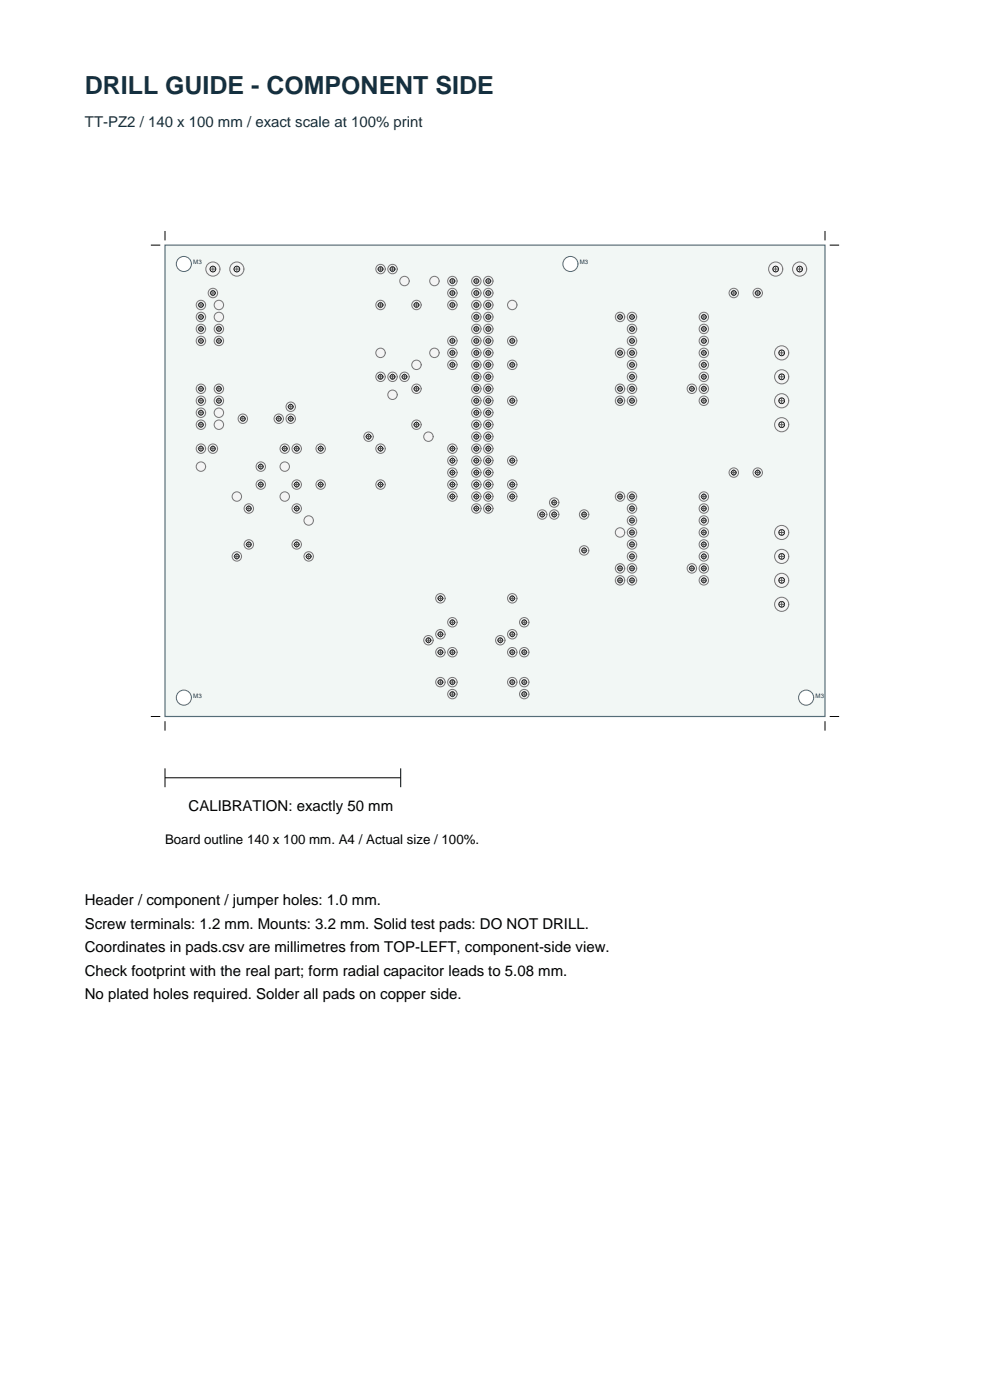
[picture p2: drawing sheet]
<svg xmlns="http://www.w3.org/2000/svg" width="210mm" height="297mm" viewBox="0 0 210 297" stroke-linecap="round" stroke-linejoin="round" font-family="sans-serif">
<defs><g id="words">
<text font-size="5.3" fill="#143040" x="18" y="20">DRILL GUIDE - COMPONENT SIDE</text>
<text font-size="3.2" fill="#143040" x="18" y="27">TT-PZ2 / 140 x 100 mm / exact scale at 100% print</text>
<g font-size="3.2">
<text x="40" y="172">CALIBRATION: exactly 50 mm</text>
<text x="18" y="192">Header / component / jumper holes: 1.0 mm.</text>
<text x="18" y="197">Screw terminals: 1.2 mm. Mounts: 3.2 mm. Solid test pads: DO NOT DRILL.</text>
<text x="18" y="202">Coordinates in pads.csv are millimetres from TOP-LEFT, component-side view.</text>
<text x="18" y="207">Check footprint with the real part; form radial capacitor leads to 5.08 mm.</text>
<text x="18" y="212">No plated holes required. Solder all pads on copper side.</text>
</g>
<text font-size="2.8" x="35" y="179">Board outline 140 x 100 mm. A4 / Actual size / 100%.</text>
<g font-size="1.3" fill="#17384b">
<text x="41" y="56">M3</text>
<text x="123" y="56">M3</text>
<text x="41" y="148">M3</text>
<text x="173" y="148">M3</text>
</g>
</g></defs>
<path d="M35 52h140v100h-140z" fill-rule="evenodd" fill="#f2f7f5" stroke="#536c77" stroke-width=".25"/>
<circle cx="101" cy="59.6" r="1" fill="#f4f4f4" stroke="#777" stroke-width=".21"/>
<circle cx="101" cy="59.6" r=".5" fill="#fff" stroke="#111" stroke-width=".21"/>
<path d="M100.4 59.6h1.2M101 59v1.2" fill="none" stroke="#555" stroke-width=".21"/>
<circle cx="103.6" cy="59.6" r="1" fill="#f4f4f4" stroke="#777" stroke-width=".21"/>
<circle cx="103.6" cy="59.6" r=".5" fill="#fff" stroke="#111" stroke-width=".21"/>
<path d="M103 59.6h1.2M103.6 59v1.2" fill="none" stroke="#555" stroke-width=".21"/>
<circle cx="101" cy="62.2" r="1" fill="#f4f4f4" stroke="#777" stroke-width=".21"/>
<circle cx="101" cy="62.2" r=".5" fill="#fff" stroke="#111" stroke-width=".21"/>
<path d="M100.4 62.2h1.2M101 61.6v1.2" fill="none" stroke="#555" stroke-width=".21"/>
<circle cx="103.6" cy="62.2" r="1" fill="#f4f4f4" stroke="#777" stroke-width=".21"/>
<circle cx="103.6" cy="62.2" r=".5" fill="#fff" stroke="#111" stroke-width=".21"/>
<path d="M103 62.2h1.2M103.6 61.6v1.2" fill="none" stroke="#555" stroke-width=".21"/>
<circle cx="101" cy="64.7" r="1" fill="#f4f4f4" stroke="#777" stroke-width=".21"/>
<circle cx="101" cy="64.7" r=".5" fill="#fff" stroke="#111" stroke-width=".21"/>
<path d="M100.4 64.7h1.2M101 64.1v1.2" fill="none" stroke="#555" stroke-width=".21"/>
<circle cx="103.6" cy="64.7" r="1" fill="#f4f4f4" stroke="#777" stroke-width=".21"/>
<circle cx="103.6" cy="64.7" r=".5" fill="#fff" stroke="#111" stroke-width=".21"/>
<path d="M103 64.7h1.2M103.6 64.1v1.2" fill="none" stroke="#555" stroke-width=".21"/>
<circle cx="101" cy="67.2" r="1" fill="#f4f4f4" stroke="#777" stroke-width=".21"/>
<circle cx="101" cy="67.2" r=".5" fill="#fff" stroke="#111" stroke-width=".21"/>
<path d="M100.4 67.2h1.2M101 66.6v1.2" fill="none" stroke="#555" stroke-width=".21"/>
<circle cx="103.6" cy="67.2" r="1" fill="#f4f4f4" stroke="#777" stroke-width=".21"/>
<circle cx="103.6" cy="67.2" r=".5" fill="#fff" stroke="#111" stroke-width=".21"/>
<path d="M103 67.2h1.2M103.6 66.6v1.2" fill="none" stroke="#555" stroke-width=".21"/>
<circle cx="101" cy="69.8" r="1" fill="#f4f4f4" stroke="#777" stroke-width=".21"/>
<circle cx="101" cy="69.8" r=".5" fill="#fff" stroke="#111" stroke-width=".21"/>
<path d="M100.4 69.8h1.2M101 69.2v1.2" fill="none" stroke="#555" stroke-width=".21"/>
<circle cx="103.6" cy="69.8" r="1" fill="#f4f4f4" stroke="#777" stroke-width=".21"/>
<circle cx="103.6" cy="69.8" r=".5" fill="#fff" stroke="#111" stroke-width=".21"/>
<path d="M103 69.8h1.2M103.6 69.2v1.2" fill="none" stroke="#555" stroke-width=".21"/>
<circle cx="101" cy="72.3" r="1" fill="#f4f4f4" stroke="#777" stroke-width=".21"/>
<circle cx="101" cy="72.3" r=".5" fill="#fff" stroke="#111" stroke-width=".21"/>
<path d="M100.4 72.3h1.2M101 71.7v1.2" fill="none" stroke="#555" stroke-width=".21"/>
<circle cx="103.6" cy="72.3" r="1" fill="#f4f4f4" stroke="#777" stroke-width=".21"/>
<circle cx="103.6" cy="72.3" r=".5" fill="#fff" stroke="#111" stroke-width=".21"/>
<path d="M103 72.3h1.2M103.6 71.7v1.2" fill="none" stroke="#555" stroke-width=".21"/>
<circle cx="101" cy="74.9" r="1" fill="#f4f4f4" stroke="#777" stroke-width=".21"/>
<circle cx="101" cy="74.9" r=".5" fill="#fff" stroke="#111" stroke-width=".21"/>
<path d="M100.4 74.9h1.2M101 74.3v1.2" fill="none" stroke="#555" stroke-width=".21"/>
<circle cx="103.6" cy="74.9" r="1" fill="#f4f4f4" stroke="#777" stroke-width=".21"/>
<circle cx="103.6" cy="74.9" r=".5" fill="#fff" stroke="#111" stroke-width=".21"/>
<path d="M103 74.9h1.2M103.6 74.3v1.2" fill="none" stroke="#555" stroke-width=".21"/>
<circle cx="101" cy="77.4" r="1" fill="#f4f4f4" stroke="#777" stroke-width=".21"/>
<circle cx="101" cy="77.4" r=".5" fill="#fff" stroke="#111" stroke-width=".21"/>
<path d="M100.4 77.4h1.2M101 76.8v1.2" fill="none" stroke="#555" stroke-width=".21"/>
<circle cx="103.6" cy="77.4" r="1" fill="#f4f4f4" stroke="#777" stroke-width=".21"/>
<circle cx="103.6" cy="77.4" r=".5" fill="#fff" stroke="#111" stroke-width=".21"/>
<path d="M103 77.4h1.2M103.6 76.8v1.2" fill="none" stroke="#555" stroke-width=".21"/>
<circle cx="101" cy="79.9" r="1" fill="#f4f4f4" stroke="#777" stroke-width=".21"/>
<circle cx="101" cy="79.9" r=".5" fill="#fff" stroke="#111" stroke-width=".21"/>
<path d="M100.4 79.9h1.2M101 79.3v1.2" fill="none" stroke="#555" stroke-width=".21"/>
<circle cx="103.6" cy="79.9" r="1" fill="#f4f4f4" stroke="#777" stroke-width=".21"/>
<circle cx="103.6" cy="79.9" r=".5" fill="#fff" stroke="#111" stroke-width=".21"/>
<path d="M103 79.9h1.2M103.6 79.3v1.2" fill="none" stroke="#555" stroke-width=".21"/>
<circle cx="101" cy="82.5" r="1" fill="#f4f4f4" stroke="#777" stroke-width=".21"/>
<circle cx="101" cy="82.5" r=".5" fill="#fff" stroke="#111" stroke-width=".21"/>
<path d="M100.4 82.5h1.2M101 81.9v1.2" fill="none" stroke="#555" stroke-width=".21"/>
<circle cx="103.6" cy="82.5" r="1" fill="#f4f4f4" stroke="#777" stroke-width=".21"/>
<circle cx="103.6" cy="82.5" r=".5" fill="#fff" stroke="#111" stroke-width=".21"/>
<path d="M103 82.5h1.2M103.6 81.9v1.2" fill="none" stroke="#555" stroke-width=".21"/>
<circle cx="101" cy="85" r="1" fill="#f4f4f4" stroke="#777" stroke-width=".21"/>
<circle cx="101" cy="85" r=".5" fill="#fff" stroke="#111" stroke-width=".21"/>
<path d="M100.4 85h1.2M101 84.4v1.2" fill="none" stroke="#555" stroke-width=".21"/>
<circle cx="103.6" cy="85" r="1" fill="#f4f4f4" stroke="#777" stroke-width=".21"/>
<circle cx="103.6" cy="85" r=".5" fill="#fff" stroke="#111" stroke-width=".21"/>
<path d="M103 85h1.2M103.6 84.4v1.2" fill="none" stroke="#555" stroke-width=".21"/>
<circle cx="101" cy="87.6" r="1" fill="#f4f4f4" stroke="#777" stroke-width=".21"/>
<circle cx="101" cy="87.6" r=".5" fill="#fff" stroke="#111" stroke-width=".21"/>
<path d="M100.4 87.6h1.2M101 87v1.2" fill="none" stroke="#555" stroke-width=".21"/>
<circle cx="103.6" cy="87.6" r="1" fill="#f4f4f4" stroke="#777" stroke-width=".21"/>
<circle cx="103.6" cy="87.6" r=".5" fill="#fff" stroke="#111" stroke-width=".21"/>
<path d="M103 87.6h1.2M103.6 87v1.2" fill="none" stroke="#555" stroke-width=".21"/>
<circle cx="101" cy="90.1" r="1" fill="#f4f4f4" stroke="#777" stroke-width=".21"/>
<circle cx="101" cy="90.1" r=".5" fill="#fff" stroke="#111" stroke-width=".21"/>
<path d="M100.4 90.1h1.2M101 89.5v1.2" fill="none" stroke="#555" stroke-width=".21"/>
<circle cx="103.6" cy="90.1" r="1" fill="#f4f4f4" stroke="#777" stroke-width=".21"/>
<circle cx="103.6" cy="90.1" r=".5" fill="#fff" stroke="#111" stroke-width=".21"/>
<path d="M103 90.1h1.2M103.6 89.5v1.2" fill="none" stroke="#555" stroke-width=".21"/>
<circle cx="101" cy="92.6" r="1" fill="#f4f4f4" stroke="#777" stroke-width=".21"/>
<circle cx="101" cy="92.6" r=".5" fill="#fff" stroke="#111" stroke-width=".21"/>
<path d="M100.4 92.6h1.2M101 92v1.2" fill="none" stroke="#555" stroke-width=".21"/>
<circle cx="103.6" cy="92.6" r="1" fill="#f4f4f4" stroke="#777" stroke-width=".21"/>
<circle cx="103.6" cy="92.6" r=".5" fill="#fff" stroke="#111" stroke-width=".21"/>
<path d="M103 92.6h1.2M103.6 92v1.2" fill="none" stroke="#555" stroke-width=".21"/>
<circle cx="101" cy="95.2" r="1" fill="#f4f4f4" stroke="#777" stroke-width=".21"/>
<circle cx="101" cy="95.2" r=".5" fill="#fff" stroke="#111" stroke-width=".21"/>
<path d="M100.4 95.2h1.2M101 94.6v1.2" fill="none" stroke="#555" stroke-width=".21"/>
<circle cx="103.6" cy="95.2" r="1" fill="#f4f4f4" stroke="#777" stroke-width=".21"/>
<circle cx="103.6" cy="95.2" r=".5" fill="#fff" stroke="#111" stroke-width=".21"/>
<path d="M103 95.2h1.2M103.6 94.6v1.2" fill="none" stroke="#555" stroke-width=".21"/>
<circle cx="101" cy="97.7" r="1" fill="#f4f4f4" stroke="#777" stroke-width=".21"/>
<circle cx="101" cy="97.7" r=".5" fill="#fff" stroke="#111" stroke-width=".21"/>
<path d="M100.4 97.7h1.2M101 97.1v1.2" fill="none" stroke="#555" stroke-width=".21"/>
<circle cx="103.6" cy="97.7" r="1" fill="#f4f4f4" stroke="#777" stroke-width=".21"/>
<circle cx="103.6" cy="97.7" r=".5" fill="#fff" stroke="#111" stroke-width=".21"/>
<path d="M103 97.7h1.2M103.6 97.1v1.2" fill="none" stroke="#555" stroke-width=".21"/>
<circle cx="101" cy="100.3" r="1" fill="#f4f4f4" stroke="#777" stroke-width=".21"/>
<circle cx="101" cy="100.3" r=".5" fill="#fff" stroke="#111" stroke-width=".21"/>
<path d="M101 99.7v1.2M100.4 100.3h1.2" fill="none" stroke="#555" stroke-width=".21"/>
<circle cx="103.6" cy="100.3" r="1" fill="#f4f4f4" stroke="#777" stroke-width=".21"/>
<circle cx="103.6" cy="100.3" r=".5" fill="#fff" stroke="#111" stroke-width=".21"/>
<path d="M103.6 99.7v1.2M103 100.3h1.2" fill="none" stroke="#555" stroke-width=".21"/>
<circle cx="101" cy="102.8" r="1" fill="#f4f4f4" stroke="#777" stroke-width=".21"/>
<circle cx="101" cy="102.8" r=".5" fill="#fff" stroke="#111" stroke-width=".21"/>
<path d="M100.4 102.8h1.2M101 102.2v1.2" fill="none" stroke="#555" stroke-width=".21"/>
<circle cx="103.6" cy="102.8" r="1" fill="#f4f4f4" stroke="#777" stroke-width=".21"/>
<circle cx="103.6" cy="102.8" r=".5" fill="#fff" stroke="#111" stroke-width=".21"/>
<path d="M103 102.8h1.2M103.6 102.2v1.2" fill="none" stroke="#555" stroke-width=".21"/>
<circle cx="101" cy="105.3" r="1" fill="#f4f4f4" stroke="#777" stroke-width=".21"/>
<circle cx="101" cy="105.3" r=".5" fill="#fff" stroke="#111" stroke-width=".21"/>
<path d="M100.4 105.3h1.2M101 104.7v1.2" fill="none" stroke="#555" stroke-width=".21"/>
<circle cx="103.6" cy="105.3" r="1" fill="#f4f4f4" stroke="#777" stroke-width=".21"/>
<circle cx="103.6" cy="105.3" r=".5" fill="#fff" stroke="#111" stroke-width=".21"/>
<path d="M103 105.3h1.2M103.6 104.7v1.2" fill="none" stroke="#555" stroke-width=".21"/>
<circle cx="101" cy="107.9" r="1" fill="#f4f4f4" stroke="#777" stroke-width=".21"/>
<circle cx="101" cy="107.9" r=".5" fill="#fff" stroke="#111" stroke-width=".21"/>
<path d="M100.4 107.9h1.2M101 107.3v1.2" fill="none" stroke="#555" stroke-width=".21"/>
<circle cx="103.6" cy="107.9" r="1" fill="#f4f4f4" stroke="#777" stroke-width=".21"/>
<circle cx="103.6" cy="107.9" r=".5" fill="#fff" stroke="#111" stroke-width=".21"/>
<path d="M103 107.9h1.2M103.6 107.3v1.2" fill="none" stroke="#555" stroke-width=".21"/>
<circle cx="45.2" cy="57.1" r="1.5" fill="#f4f4f4" stroke="#777" stroke-width=".21"/>
<circle cx="45.2" cy="57.1" r=".6" fill="#fff" stroke="#111" stroke-width=".21"/>
<path d="M44.6 57.1h1.2M45.2 56.5v1.2" fill="none" stroke="#555" stroke-width=".21"/>
<circle cx="50.2" cy="57.1" r="1.5" fill="#f4f4f4" stroke="#777" stroke-width=".21"/>
<circle cx="50.2" cy="57.1" r=".6" fill="#fff" stroke="#111" stroke-width=".21"/>
<path d="M49.6 57.1h1.2M50.2 56.5v1.2" fill="none" stroke="#555" stroke-width=".21"/>
<circle cx="164.5" cy="57.1" r="1.5" fill="#f4f4f4" stroke="#777" stroke-width=".21"/>
<circle cx="164.5" cy="57.1" r=".6" fill="#fff" stroke="#111" stroke-width=".21"/>
<path d="M163.9 57.1h1.2M164.5 56.5v1.2" fill="none" stroke="#555" stroke-width=".21"/>
<circle cx="169.6" cy="57.1" r="1.5" fill="#f4f4f4" stroke="#777" stroke-width=".21"/>
<circle cx="169.6" cy="57.1" r=".6" fill="#fff" stroke="#111" stroke-width=".21"/>
<path d="M169 57.1h1.2M169.6 56.5v1.2" fill="none" stroke="#555" stroke-width=".21"/>
<circle cx="42.6" cy="64.7" r="1" fill="#f4f4f4" stroke="#777" stroke-width=".21"/>
<circle cx="42.6" cy="64.7" r=".5" fill="#fff" stroke="#111" stroke-width=".21"/>
<path d="M42 64.7h1.2M42.6 64.1v1.2" fill="none" stroke="#555" stroke-width=".21"/>
<circle cx="42.6" cy="67.2" r="1" fill="#f4f4f4" stroke="#777" stroke-width=".21"/>
<circle cx="42.6" cy="67.2" r=".5" fill="#fff" stroke="#111" stroke-width=".21"/>
<path d="M42 67.2h1.2M42.6 66.6v1.2" fill="none" stroke="#555" stroke-width=".21"/>
<circle cx="42.6" cy="69.8" r="1" fill="#f4f4f4" stroke="#777" stroke-width=".21"/>
<circle cx="42.6" cy="69.8" r=".5" fill="#fff" stroke="#111" stroke-width=".21"/>
<path d="M42 69.8h1.2M42.6 69.2v1.2" fill="none" stroke="#555" stroke-width=".21"/>
<circle cx="42.6" cy="72.3" r="1" fill="#f4f4f4" stroke="#777" stroke-width=".21"/>
<circle cx="42.6" cy="72.3" r=".5" fill="#fff" stroke="#111" stroke-width=".21"/>
<path d="M42 72.3h1.2M42.6 71.7v1.2" fill="none" stroke="#555" stroke-width=".21"/>
<circle cx="42.6" cy="82.5" r="1" fill="#f4f4f4" stroke="#777" stroke-width=".21"/>
<circle cx="42.6" cy="82.5" r=".5" fill="#fff" stroke="#111" stroke-width=".21"/>
<path d="M42 82.5h1.2M42.6 81.9v1.2" fill="none" stroke="#555" stroke-width=".21"/>
<circle cx="42.6" cy="85" r="1" fill="#f4f4f4" stroke="#777" stroke-width=".21"/>
<circle cx="42.6" cy="85" r=".5" fill="#fff" stroke="#111" stroke-width=".21"/>
<path d="M42 85h1.2M42.6 84.4v1.2" fill="none" stroke="#555" stroke-width=".21"/>
<circle cx="42.6" cy="87.6" r="1" fill="#f4f4f4" stroke="#777" stroke-width=".21"/>
<circle cx="42.6" cy="87.6" r=".5" fill="#fff" stroke="#111" stroke-width=".21"/>
<path d="M42 87.6h1.2M42.6 87v1.2" fill="none" stroke="#555" stroke-width=".21"/>
<circle cx="42.6" cy="90.1" r="1" fill="#f4f4f4" stroke="#777" stroke-width=".21"/>
<circle cx="42.6" cy="90.1" r=".5" fill="#fff" stroke="#111" stroke-width=".21"/>
<path d="M42 90.1h1.2M42.6 89.5v1.2" fill="none" stroke="#555" stroke-width=".21"/>
<circle cx="42.6" cy="95.2" r="1" fill="#f4f4f4" stroke="#777" stroke-width=".21"/>
<circle cx="42.6" cy="95.2" r=".5" fill="#fff" stroke="#111" stroke-width=".21"/>
<path d="M42 95.2h1.2M42.6 94.6v1.2" fill="none" stroke="#555" stroke-width=".21"/>
<circle cx="45.2" cy="95.2" r="1" fill="#f4f4f4" stroke="#777" stroke-width=".21"/>
<circle cx="45.2" cy="95.2" r=".5" fill="#fff" stroke="#111" stroke-width=".21"/>
<path d="M44.6 95.2h1.2M45.2 94.6v1.2" fill="none" stroke="#555" stroke-width=".21"/>
<circle cx="60.4" cy="95.2" r="1" fill="#f4f4f4" stroke="#777" stroke-width=".21"/>
<circle cx="60.4" cy="95.2" r=".5" fill="#fff" stroke="#111" stroke-width=".21"/>
<path d="M59.8 95.2h1.2M60.4 94.6v1.2" fill="none" stroke="#555" stroke-width=".21"/>
<circle cx="62.9" cy="95.2" r="1" fill="#f4f4f4" stroke="#777" stroke-width=".21"/>
<circle cx="62.9" cy="95.2" r=".5" fill="#fff" stroke="#111" stroke-width=".21"/>
<path d="M62.3 95.2h1.2M62.9 94.6v1.2" fill="none" stroke="#555" stroke-width=".21"/>
<circle cx="80.7" cy="57.1" r="1" fill="#f4f4f4" stroke="#777" stroke-width=".21"/>
<circle cx="80.7" cy="57.1" r=".5" fill="#fff" stroke="#111" stroke-width=".21"/>
<path d="M80.1 57.1h1.2M80.7 56.5v1.2" fill="none" stroke="#555" stroke-width=".21"/>
<circle cx="83.3" cy="57.1" r="1" fill="#f4f4f4" stroke="#777" stroke-width=".21"/>
<circle cx="83.3" cy="57.1" r=".5" fill="#fff" stroke="#111" stroke-width=".21"/>
<path d="M82.7 57.1h1.2M83.3 56.5v1.2" fill="none" stroke="#555" stroke-width=".21"/>
<circle cx="51.5" cy="88.8" r="1" fill="#f4f4f4" stroke="#777" stroke-width=".21"/>
<circle cx="51.5" cy="88.8" r=".5" fill="#fff" stroke="#111" stroke-width=".21"/>
<path d="M50.9 88.8h1.2M51.5 88.2v1.2" fill="none" stroke="#555" stroke-width=".21"/>
<circle cx="59.1" cy="88.8" r="1" fill="#f4f4f4" stroke="#777" stroke-width=".21"/>
<circle cx="59.1" cy="88.8" r=".5" fill="#fff" stroke="#111" stroke-width=".21"/>
<path d="M58.5 88.8h1.2M59.1 88.2v1.2" fill="none" stroke="#555" stroke-width=".21"/>
<circle cx="55.3" cy="102.8" r="1" fill="#f4f4f4" stroke="#777" stroke-width=".21"/>
<circle cx="55.3" cy="102.8" r=".5" fill="#fff" stroke="#111" stroke-width=".21"/>
<path d="M54.7 102.8h1.2M55.3 102.2v1.2" fill="none" stroke="#555" stroke-width=".21"/>
<circle cx="62.9" cy="102.8" r="1" fill="#f4f4f4" stroke="#777" stroke-width=".21"/>
<circle cx="62.9" cy="102.8" r=".5" fill="#fff" stroke="#111" stroke-width=".21"/>
<path d="M62.3 102.8h1.2M62.9 102.2v1.2" fill="none" stroke="#555" stroke-width=".21"/>
<circle cx="52.8" cy="107.9" r="1" fill="#f4f4f4" stroke="#777" stroke-width=".21"/>
<circle cx="52.8" cy="107.9" r=".5" fill="#fff" stroke="#111" stroke-width=".21"/>
<path d="M52.2 107.9h1.2M52.8 107.3v1.2" fill="none" stroke="#555" stroke-width=".21"/>
<circle cx="52.8" cy="115.5" r="1" fill="#f4f4f4" stroke="#777" stroke-width=".21"/>
<circle cx="52.8" cy="115.5" r=".5" fill="#fff" stroke="#111" stroke-width=".21"/>
<path d="M52.2 115.5h1.2M52.8 114.9v1.2" fill="none" stroke="#555" stroke-width=".21"/>
<circle cx="62.9" cy="107.9" r="1" fill="#f4f4f4" stroke="#777" stroke-width=".21"/>
<circle cx="62.9" cy="107.9" r=".5" fill="#fff" stroke="#111" stroke-width=".21"/>
<path d="M62.3 107.9h1.2M62.9 107.3v1.2" fill="none" stroke="#555" stroke-width=".21"/>
<circle cx="62.9" cy="115.5" r="1" fill="#f4f4f4" stroke="#777" stroke-width=".21"/>
<circle cx="62.9" cy="115.5" r=".5" fill="#fff" stroke="#111" stroke-width=".21"/>
<path d="M62.3 115.5h1.2M62.9 114.9v1.2" fill="none" stroke="#555" stroke-width=".21"/>
<circle cx="80.7" cy="95.2" r="1" fill="#f4f4f4" stroke="#777" stroke-width=".21"/>
<circle cx="80.7" cy="95.2" r=".5" fill="#fff" stroke="#111" stroke-width=".21"/>
<path d="M80.1 95.2h1.2M80.7 94.6v1.2" fill="none" stroke="#555" stroke-width=".21"/>
<circle cx="80.7" cy="102.8" r="1" fill="#f4f4f4" stroke="#777" stroke-width=".21"/>
<circle cx="80.7" cy="102.8" r=".5" fill="#fff" stroke="#111" stroke-width=".21"/>
<path d="M80.1 102.8h1.2M80.7 102.2v1.2" fill="none" stroke="#555" stroke-width=".21"/>
<circle cx="88.3" cy="82.5" r="1" fill="#f4f4f4" stroke="#777" stroke-width=".21"/>
<circle cx="88.3" cy="82.5" r=".5" fill="#fff" stroke="#111" stroke-width=".21"/>
<path d="M87.7 82.5h1.2M88.3 81.9v1.2" fill="none" stroke="#555" stroke-width=".21"/>
<circle cx="88.3" cy="90.1" r="1" fill="#f4f4f4" stroke="#777" stroke-width=".21"/>
<circle cx="88.3" cy="90.1" r=".5" fill="#fff" stroke="#111" stroke-width=".21"/>
<path d="M87.7 90.1h1.2M88.3 89.5v1.2" fill="none" stroke="#555" stroke-width=".21"/>
<circle cx="68" cy="95.2" r="1" fill="#f4f4f4" stroke="#777" stroke-width=".21"/>
<circle cx="68" cy="95.2" r=".5" fill="#fff" stroke="#111" stroke-width=".21"/>
<path d="M67.4 95.2h1.2M68 94.6v1.2" fill="none" stroke="#555" stroke-width=".21"/>
<circle cx="68" cy="102.8" r="1" fill="#f4f4f4" stroke="#777" stroke-width=".21"/>
<circle cx="68" cy="102.8" r=".5" fill="#fff" stroke="#111" stroke-width=".21"/>
<path d="M67.4 102.8h1.2M68 102.2v1.2" fill="none" stroke="#555" stroke-width=".21"/>
<circle cx="80.7" cy="79.9" r="1" fill="#f4f4f4" stroke="#777" stroke-width=".21"/>
<circle cx="80.7" cy="79.9" r=".5" fill="#fff" stroke="#111" stroke-width=".21"/>
<path d="M80.1 79.9h1.2M80.7 79.3v1.2" fill="none" stroke="#555" stroke-width=".21"/>
<circle cx="83.3" cy="79.9" r="1" fill="#f4f4f4" stroke="#777" stroke-width=".21"/>
<circle cx="83.3" cy="79.9" r=".5" fill="#fff" stroke="#111" stroke-width=".21"/>
<path d="M82.7 79.9h1.2M83.3 79.3v1.2" fill="none" stroke="#555" stroke-width=".21"/>
<circle cx="85.8" cy="79.9" r="1" fill="#f4f4f4" stroke="#777" stroke-width=".21"/>
<circle cx="85.8" cy="79.9" r=".5" fill="#fff" stroke="#111" stroke-width=".21"/>
<path d="M85.2 79.9h1.2M85.8 79.3v1.2" fill="none" stroke="#555" stroke-width=".21"/>
<circle cx="80.7" cy="64.7" r="1" fill="#f4f4f4" stroke="#777" stroke-width=".21"/>
<circle cx="80.7" cy="64.7" r=".5" fill="#fff" stroke="#111" stroke-width=".21"/>
<path d="M80.1 64.7h1.2M80.7 64.1v1.2" fill="none" stroke="#555" stroke-width=".21"/>
<circle cx="88.3" cy="64.7" r="1" fill="#f4f4f4" stroke="#777" stroke-width=".21"/>
<circle cx="88.3" cy="64.7" r=".5" fill="#fff" stroke="#111" stroke-width=".21"/>
<path d="M87.7 64.7h1.2M88.3 64.1v1.2" fill="none" stroke="#555" stroke-width=".21"/>
<circle cx="134.1" cy="67.2" r="1" fill="#f4f4f4" stroke="#777" stroke-width=".21"/>
<circle cx="134.1" cy="67.2" r=".5" fill="#fff" stroke="#111" stroke-width=".21"/>
<path d="M133.5 67.2h1.2M134.1 66.6v1.2" fill="none" stroke="#555" stroke-width=".21"/>
<circle cx="149.3" cy="67.2" r="1" fill="#f4f4f4" stroke="#777" stroke-width=".21"/>
<circle cx="149.3" cy="67.2" r=".5" fill="#fff" stroke="#111" stroke-width=".21"/>
<path d="M148.7 67.2h1.2M149.3 66.6v1.2" fill="none" stroke="#555" stroke-width=".21"/>
<circle cx="134.1" cy="69.8" r="1" fill="#f4f4f4" stroke="#777" stroke-width=".21"/>
<circle cx="134.1" cy="69.8" r=".5" fill="#fff" stroke="#111" stroke-width=".21"/>
<path d="M133.5 69.8h1.2M134.1 69.2v1.2" fill="none" stroke="#555" stroke-width=".21"/>
<circle cx="149.3" cy="69.8" r="1" fill="#f4f4f4" stroke="#777" stroke-width=".21"/>
<circle cx="149.3" cy="69.8" r=".5" fill="#fff" stroke="#111" stroke-width=".21"/>
<path d="M148.7 69.8h1.2M149.3 69.2v1.2" fill="none" stroke="#555" stroke-width=".21"/>
<circle cx="134.1" cy="72.3" r="1" fill="#f4f4f4" stroke="#777" stroke-width=".21"/>
<circle cx="134.1" cy="72.3" r=".5" fill="#fff" stroke="#111" stroke-width=".21"/>
<path d="M133.5 72.3h1.2M134.1 71.7v1.2" fill="none" stroke="#555" stroke-width=".21"/>
<circle cx="149.3" cy="72.3" r="1" fill="#f4f4f4" stroke="#777" stroke-width=".21"/>
<circle cx="149.3" cy="72.3" r=".5" fill="#fff" stroke="#111" stroke-width=".21"/>
<path d="M148.7 72.3h1.2M149.3 71.7v1.2" fill="none" stroke="#555" stroke-width=".21"/>
<circle cx="134.1" cy="74.9" r="1" fill="#f4f4f4" stroke="#777" stroke-width=".21"/>
<circle cx="134.1" cy="74.9" r=".5" fill="#fff" stroke="#111" stroke-width=".21"/>
<path d="M133.5 74.9h1.2M134.1 74.3v1.2" fill="none" stroke="#555" stroke-width=".21"/>
<circle cx="149.3" cy="74.9" r="1" fill="#f4f4f4" stroke="#777" stroke-width=".21"/>
<circle cx="149.3" cy="74.9" r=".5" fill="#fff" stroke="#111" stroke-width=".21"/>
<path d="M148.7 74.9h1.2M149.3 74.3v1.2" fill="none" stroke="#555" stroke-width=".21"/>
<circle cx="134.1" cy="77.4" r="1" fill="#f4f4f4" stroke="#777" stroke-width=".21"/>
<circle cx="134.1" cy="77.4" r=".5" fill="#fff" stroke="#111" stroke-width=".21"/>
<path d="M133.5 77.4h1.2M134.1 76.8v1.2" fill="none" stroke="#555" stroke-width=".21"/>
<circle cx="149.3" cy="77.4" r="1" fill="#f4f4f4" stroke="#777" stroke-width=".21"/>
<circle cx="149.3" cy="77.4" r=".5" fill="#fff" stroke="#111" stroke-width=".21"/>
<path d="M148.7 77.4h1.2M149.3 76.8v1.2" fill="none" stroke="#555" stroke-width=".21"/>
<circle cx="134.1" cy="79.9" r="1" fill="#f4f4f4" stroke="#777" stroke-width=".21"/>
<circle cx="134.1" cy="79.9" r=".5" fill="#fff" stroke="#111" stroke-width=".21"/>
<path d="M133.5 79.9h1.2M134.1 79.3v1.2" fill="none" stroke="#555" stroke-width=".21"/>
<circle cx="149.3" cy="79.9" r="1" fill="#f4f4f4" stroke="#777" stroke-width=".21"/>
<circle cx="149.3" cy="79.9" r=".5" fill="#fff" stroke="#111" stroke-width=".21"/>
<path d="M148.7 79.9h1.2M149.3 79.3v1.2" fill="none" stroke="#555" stroke-width=".21"/>
<circle cx="134.1" cy="82.5" r="1" fill="#f4f4f4" stroke="#777" stroke-width=".21"/>
<circle cx="134.1" cy="82.5" r=".5" fill="#fff" stroke="#111" stroke-width=".21"/>
<path d="M133.5 82.5h1.2M134.1 81.9v1.2" fill="none" stroke="#555" stroke-width=".21"/>
<circle cx="149.3" cy="82.5" r="1" fill="#f4f4f4" stroke="#777" stroke-width=".21"/>
<circle cx="149.3" cy="82.5" r=".5" fill="#fff" stroke="#111" stroke-width=".21"/>
<path d="M148.7 82.5h1.2M149.3 81.9v1.2" fill="none" stroke="#555" stroke-width=".21"/>
<circle cx="134.1" cy="85" r="1" fill="#f4f4f4" stroke="#777" stroke-width=".21"/>
<circle cx="134.1" cy="85" r=".5" fill="#fff" stroke="#111" stroke-width=".21"/>
<path d="M133.5 85h1.2M134.1 84.4v1.2" fill="none" stroke="#555" stroke-width=".21"/>
<circle cx="149.3" cy="85" r="1" fill="#f4f4f4" stroke="#777" stroke-width=".21"/>
<circle cx="149.3" cy="85" r=".5" fill="#fff" stroke="#111" stroke-width=".21"/>
<path d="M148.7 85h1.2M149.3 84.4v1.2" fill="none" stroke="#555" stroke-width=".21"/>
<circle cx="165.8" cy="74.9" r="1.5" fill="#f4f4f4" stroke="#777" stroke-width=".21"/>
<circle cx="165.8" cy="74.9" r=".6" fill="#fff" stroke="#111" stroke-width=".21"/>
<path d="M165.2 74.9h1.2M165.8 74.3v1.2" fill="none" stroke="#555" stroke-width=".21"/>
<circle cx="165.8" cy="79.9" r="1.5" fill="#f4f4f4" stroke="#777" stroke-width=".21"/>
<circle cx="165.8" cy="79.9" r=".6" fill="#fff" stroke="#111" stroke-width=".21"/>
<path d="M165.2 79.9h1.2M165.8 79.3v1.2" fill="none" stroke="#555" stroke-width=".21"/>
<circle cx="165.8" cy="85" r="1.5" fill="#f4f4f4" stroke="#777" stroke-width=".21"/>
<circle cx="165.8" cy="85" r=".6" fill="#fff" stroke="#111" stroke-width=".21"/>
<path d="M165.2 85h1.2M165.8 84.4v1.2" fill="none" stroke="#555" stroke-width=".21"/>
<circle cx="165.8" cy="90.1" r="1.5" fill="#f4f4f4" stroke="#777" stroke-width=".21"/>
<circle cx="165.8" cy="90.1" r=".6" fill="#fff" stroke="#111" stroke-width=".21"/>
<path d="M165.2 90.1h1.2M165.8 89.5v1.2" fill="none" stroke="#555" stroke-width=".21"/>
<circle cx="155.6" cy="62.2" r="1" fill="#f4f4f4" stroke="#777" stroke-width=".21"/>
<circle cx="155.6" cy="62.2" r=".5" fill="#fff" stroke="#111" stroke-width=".21"/>
<path d="M155.1 62.2h1.2M155.7 61.6v1.2" fill="none" stroke="#555" stroke-width=".21"/>
<circle cx="160.7" cy="62.2" r="1" fill="#f4f4f4" stroke="#777" stroke-width=".21"/>
<circle cx="160.7" cy="62.2" r=".5" fill="#fff" stroke="#111" stroke-width=".21"/>
<path d="M160.1 62.2h1.2M160.7 61.6v1.2" fill="none" stroke="#555" stroke-width=".21"/>
<circle cx="134.1" cy="105.3" r="1" fill="#f4f4f4" stroke="#777" stroke-width=".21"/>
<circle cx="134.1" cy="105.3" r=".5" fill="#fff" stroke="#111" stroke-width=".21"/>
<path d="M133.5 105.3h1.2M134.1 104.7v1.2" fill="none" stroke="#555" stroke-width=".21"/>
<circle cx="149.3" cy="105.3" r="1" fill="#f4f4f4" stroke="#777" stroke-width=".21"/>
<circle cx="149.3" cy="105.3" r=".5" fill="#fff" stroke="#111" stroke-width=".21"/>
<path d="M148.7 105.3h1.2M149.3 104.7v1.2" fill="none" stroke="#555" stroke-width=".21"/>
<circle cx="134.1" cy="107.9" r="1" fill="#f4f4f4" stroke="#777" stroke-width=".21"/>
<circle cx="134.1" cy="107.9" r=".5" fill="#fff" stroke="#111" stroke-width=".21"/>
<path d="M133.5 107.9h1.2M134.1 107.3v1.2" fill="none" stroke="#555" stroke-width=".21"/>
<circle cx="149.3" cy="107.9" r="1" fill="#f4f4f4" stroke="#777" stroke-width=".21"/>
<circle cx="149.3" cy="107.9" r=".5" fill="#fff" stroke="#111" stroke-width=".21"/>
<path d="M148.7 107.9h1.2M149.3 107.3v1.2" fill="none" stroke="#555" stroke-width=".21"/>
<circle cx="134.1" cy="110.4" r="1" fill="#f4f4f4" stroke="#777" stroke-width=".21"/>
<circle cx="134.1" cy="110.4" r=".5" fill="#fff" stroke="#111" stroke-width=".21"/>
<path d="M133.5 110.4h1.2M134.1 109.8v1.2" fill="none" stroke="#555" stroke-width=".21"/>
<circle cx="149.3" cy="110.4" r="1" fill="#f4f4f4" stroke="#777" stroke-width=".21"/>
<circle cx="149.3" cy="110.4" r=".5" fill="#fff" stroke="#111" stroke-width=".21"/>
<path d="M148.7 110.4h1.2M149.3 109.8v1.2" fill="none" stroke="#555" stroke-width=".21"/>
<circle cx="134.1" cy="113" r="1" fill="#f4f4f4" stroke="#777" stroke-width=".21"/>
<circle cx="134.1" cy="113" r=".5" fill="#fff" stroke="#111" stroke-width=".21"/>
<path d="M133.5 113h1.2M134.1 112.4v1.2" fill="none" stroke="#555" stroke-width=".21"/>
<circle cx="149.3" cy="113" r="1" fill="#f4f4f4" stroke="#777" stroke-width=".21"/>
<circle cx="149.3" cy="113" r=".5" fill="#fff" stroke="#111" stroke-width=".21"/>
<path d="M148.7 113h1.2M149.3 112.4v1.2" fill="none" stroke="#555" stroke-width=".21"/>
<circle cx="134.1" cy="115.5" r="1" fill="#f4f4f4" stroke="#777" stroke-width=".21"/>
<circle cx="134.1" cy="115.5" r=".5" fill="#fff" stroke="#111" stroke-width=".21"/>
<path d="M133.5 115.5h1.2M134.1 114.9v1.2" fill="none" stroke="#555" stroke-width=".21"/>
<circle cx="149.3" cy="115.5" r="1" fill="#f4f4f4" stroke="#777" stroke-width=".21"/>
<circle cx="149.3" cy="115.5" r=".5" fill="#fff" stroke="#111" stroke-width=".21"/>
<path d="M148.7 115.5h1.2M149.3 114.9v1.2" fill="none" stroke="#555" stroke-width=".21"/>
<circle cx="134.1" cy="118" r="1" fill="#f4f4f4" stroke="#777" stroke-width=".21"/>
<circle cx="134.1" cy="118" r=".5" fill="#fff" stroke="#111" stroke-width=".21"/>
<path d="M133.5 118h1.2M134.1 117.4v1.2" fill="none" stroke="#555" stroke-width=".21"/>
<circle cx="149.3" cy="118" r="1" fill="#f4f4f4" stroke="#777" stroke-width=".21"/>
<circle cx="149.3" cy="118" r=".5" fill="#fff" stroke="#111" stroke-width=".21"/>
<path d="M148.7 118h1.2M149.3 117.4v1.2" fill="none" stroke="#555" stroke-width=".21"/>
<circle cx="134.1" cy="120.6" r="1" fill="#f4f4f4" stroke="#777" stroke-width=".21"/>
<circle cx="134.1" cy="120.6" r=".5" fill="#fff" stroke="#111" stroke-width=".21"/>
<path d="M134.1 120v1.2M133.5 120.6h1.2" fill="none" stroke="#555" stroke-width=".21"/>
<circle cx="149.3" cy="120.6" r="1" fill="#f4f4f4" stroke="#777" stroke-width=".21"/>
<circle cx="149.3" cy="120.6" r=".5" fill="#fff" stroke="#111" stroke-width=".21"/>
<path d="M149.3 120v1.2M148.7 120.6h1.2" fill="none" stroke="#555" stroke-width=".21"/>
<circle cx="134.1" cy="123.1" r="1" fill="#f4f4f4" stroke="#777" stroke-width=".21"/>
<circle cx="134.1" cy="123.1" r=".5" fill="#fff" stroke="#111" stroke-width=".21"/>
<path d="M133.5 123.1h1.2M134.1 122.5v1.2" fill="none" stroke="#555" stroke-width=".21"/>
<circle cx="149.3" cy="123.1" r="1" fill="#f4f4f4" stroke="#777" stroke-width=".21"/>
<circle cx="149.3" cy="123.1" r=".5" fill="#fff" stroke="#111" stroke-width=".21"/>
<path d="M148.7 123.1h1.2M149.3 122.5v1.2" fill="none" stroke="#555" stroke-width=".21"/>
<circle cx="165.8" cy="113" r="1.5" fill="#f4f4f4" stroke="#777" stroke-width=".21"/>
<circle cx="165.8" cy="113" r=".6" fill="#fff" stroke="#111" stroke-width=".21"/>
<path d="M165.2 113h1.2M165.8 112.4v1.2" fill="none" stroke="#555" stroke-width=".21"/>
<circle cx="165.8" cy="118" r="1.5" fill="#f4f4f4" stroke="#777" stroke-width=".21"/>
<circle cx="165.8" cy="118" r=".6" fill="#fff" stroke="#111" stroke-width=".21"/>
<path d="M165.2 118h1.2M165.8 117.4v1.2" fill="none" stroke="#555" stroke-width=".21"/>
<circle cx="165.8" cy="123.1" r="1.5" fill="#f4f4f4" stroke="#777" stroke-width=".21"/>
<circle cx="165.8" cy="123.1" r=".6" fill="#fff" stroke="#111" stroke-width=".21"/>
<path d="M165.2 123.1h1.2M165.8 122.5v1.2" fill="none" stroke="#555" stroke-width=".21"/>
<circle cx="165.8" cy="128.2" r="1.5" fill="#f4f4f4" stroke="#777" stroke-width=".21"/>
<circle cx="165.8" cy="128.2" r=".6" fill="#fff" stroke="#111" stroke-width=".21"/>
<path d="M165.2 128.2h1.2M165.8 127.6v1.2" fill="none" stroke="#555" stroke-width=".21"/>
<circle cx="155.6" cy="100.3" r="1" fill="#f4f4f4" stroke="#777" stroke-width=".21"/>
<circle cx="155.6" cy="100.3" r=".5" fill="#fff" stroke="#111" stroke-width=".21"/>
<path d="M155.7 99.7v1.2M155.1 100.3h1.2" fill="none" stroke="#555" stroke-width=".21"/>
<circle cx="160.7" cy="100.3" r="1" fill="#f4f4f4" stroke="#777" stroke-width=".21"/>
<circle cx="160.7" cy="100.3" r=".5" fill="#fff" stroke="#111" stroke-width=".21"/>
<path d="M160.7 99.7v1.2M160.1 100.3h1.2" fill="none" stroke="#555" stroke-width=".21"/>
<circle cx="115" cy="109.2" r="1" fill="#f4f4f4" stroke="#777" stroke-width=".21"/>
<circle cx="115" cy="109.1" r=".5" fill="#fff" stroke="#111" stroke-width=".21"/>
<path d="M114.4 109.1h1.2M115 108.5v1.2" fill="none" stroke="#555" stroke-width=".21"/>
<circle cx="117.5" cy="109.2" r="1" fill="#f4f4f4" stroke="#777" stroke-width=".21"/>
<circle cx="117.5" cy="109.1" r=".5" fill="#fff" stroke="#111" stroke-width=".21"/>
<path d="M117 109.1h1.2M117.6 108.5v1.2" fill="none" stroke="#555" stroke-width=".21"/>
<circle cx="123.9" cy="109.2" r="1" fill="#f4f4f4" stroke="#777" stroke-width=".21"/>
<circle cx="123.9" cy="109.1" r=".5" fill="#fff" stroke="#111" stroke-width=".21"/>
<path d="M123.3 109.1h1.2M123.9 108.5v1.2" fill="none" stroke="#555" stroke-width=".21"/>
<circle cx="123.9" cy="116.8" r="1" fill="#f4f4f4" stroke="#777" stroke-width=".21"/>
<circle cx="123.9" cy="116.8" r=".5" fill="#fff" stroke="#111" stroke-width=".21"/>
<path d="M123.3 116.8h1.2M123.9 116.2v1.2" fill="none" stroke="#555" stroke-width=".21"/>
<circle cx="93.4" cy="126.9" r="1" fill="#f4f4f4" stroke="#777" stroke-width=".21"/>
<circle cx="93.4" cy="126.9" r=".5" fill="#fff" stroke="#111" stroke-width=".21"/>
<path d="M92.8 126.9h1.2M93.4 126.3v1.2" fill="none" stroke="#555" stroke-width=".21"/>
<circle cx="93.4" cy="134.6" r="1" fill="#f4f4f4" stroke="#777" stroke-width=".21"/>
<circle cx="93.4" cy="134.6" r=".5" fill="#fff" stroke="#111" stroke-width=".21"/>
<path d="M92.8 134.6h1.2M93.4 133.9v1.3" fill="none" stroke="#555" stroke-width=".21"/>
<circle cx="93.4" cy="138.4" r="1" fill="#f4f4f4" stroke="#777" stroke-width=".21"/>
<circle cx="93.4" cy="138.4" r=".5" fill="#fff" stroke="#111" stroke-width=".21"/>
<path d="M92.8 138.4h1.2M93.4 137.8v1.2" fill="none" stroke="#555" stroke-width=".21"/>
<circle cx="96" cy="138.4" r="1" fill="#f4f4f4" stroke="#777" stroke-width=".21"/>
<circle cx="96" cy="138.4" r=".5" fill="#fff" stroke="#111" stroke-width=".21"/>
<path d="M95.4 138.4h1.2M96 137.8v1.2" fill="none" stroke="#555" stroke-width=".21"/>
<circle cx="93.4" cy="144.7" r="1" fill="#f4f4f4" stroke="#777" stroke-width=".21"/>
<circle cx="93.4" cy="144.7" r=".5" fill="#fff" stroke="#111" stroke-width=".21"/>
<path d="M92.8 144.7h1.2M93.4 144.1v1.2" fill="none" stroke="#555" stroke-width=".21"/>
<circle cx="96" cy="144.7" r="1" fill="#f4f4f4" stroke="#777" stroke-width=".21"/>
<circle cx="96" cy="144.7" r=".5" fill="#fff" stroke="#111" stroke-width=".21"/>
<path d="M95.4 144.7h1.2M96 144.1v1.2" fill="none" stroke="#555" stroke-width=".21"/>
<circle cx="108.7" cy="126.9" r="1" fill="#f4f4f4" stroke="#777" stroke-width=".21"/>
<circle cx="108.7" cy="126.9" r=".5" fill="#fff" stroke="#111" stroke-width=".21"/>
<path d="M108.1 126.9h1.2M108.7 126.3v1.2" fill="none" stroke="#555" stroke-width=".21"/>
<circle cx="108.7" cy="134.6" r="1" fill="#f4f4f4" stroke="#777" stroke-width=".21"/>
<circle cx="108.7" cy="134.6" r=".5" fill="#fff" stroke="#111" stroke-width=".21"/>
<path d="M108.1 134.6h1.2M108.7 133.9v1.3" fill="none" stroke="#555" stroke-width=".21"/>
<circle cx="108.7" cy="138.4" r="1" fill="#f4f4f4" stroke="#777" stroke-width=".21"/>
<circle cx="108.7" cy="138.4" r=".5" fill="#fff" stroke="#111" stroke-width=".21"/>
<path d="M108.1 138.4h1.2M108.7 137.8v1.2" fill="none" stroke="#555" stroke-width=".21"/>
<circle cx="111.2" cy="138.4" r="1" fill="#f4f4f4" stroke="#777" stroke-width=".21"/>
<circle cx="111.2" cy="138.4" r=".5" fill="#fff" stroke="#111" stroke-width=".21"/>
<path d="M110.6 138.4h1.2M111.2 137.8v1.2" fill="none" stroke="#555" stroke-width=".21"/>
<circle cx="108.7" cy="144.7" r="1" fill="#f4f4f4" stroke="#777" stroke-width=".21"/>
<circle cx="108.7" cy="144.7" r=".5" fill="#fff" stroke="#111" stroke-width=".21"/>
<path d="M108.1 144.7h1.2M108.7 144.1v1.2" fill="none" stroke="#555" stroke-width=".21"/>
<circle cx="111.2" cy="144.7" r="1" fill="#f4f4f4" stroke="#777" stroke-width=".21"/>
<circle cx="111.2" cy="144.7" r=".5" fill="#fff" stroke="#111" stroke-width=".21"/>
<path d="M110.6 144.7h1.2M111.2 144.1v1.2" fill="none" stroke="#555" stroke-width=".21"/>
<circle cx="96" cy="59.6" r="1" fill="#f4f4f4" stroke="#777" stroke-width=".21"/>
<circle cx="96" cy="59.6" r=".5" fill="#fff" stroke="#111" stroke-width=".21"/>
<path d="M95.4 59.6h1.2M96 59v1.2" fill="none" stroke="#555" stroke-width=".21"/>
<circle cx="96" cy="62.2" r="1" fill="#f4f4f4" stroke="#777" stroke-width=".21"/>
<circle cx="96" cy="62.2" r=".5" fill="#fff" stroke="#111" stroke-width=".21"/>
<path d="M95.4 62.2h1.2M96 61.6v1.2" fill="none" stroke="#555" stroke-width=".21"/>
<circle cx="96" cy="64.7" r="1" fill="#f4f4f4" stroke="#777" stroke-width=".21"/>
<circle cx="96" cy="64.7" r=".5" fill="#fff" stroke="#111" stroke-width=".21"/>
<path d="M95.4 64.7h1.2M96 64.1v1.2" fill="none" stroke="#555" stroke-width=".21"/>
<g fill="#f4f4f4" stroke="#777" stroke-width=".21">
<circle cx="108.7" cy="64.7" r="1"/>
<circle cx="96" cy="72.3" r="1"/>
</g>
<circle cx="96" cy="72.3" r=".5" fill="#fff" stroke="#111" stroke-width=".21"/>
<path d="M95.4 72.3h1.2M96 71.7v1.2" fill="none" stroke="#555" stroke-width=".21"/>
<circle cx="108.7" cy="72.3" r="1" fill="#f4f4f4" stroke="#777" stroke-width=".21"/>
<circle cx="108.7" cy="72.3" r=".5" fill="#fff" stroke="#111" stroke-width=".21"/>
<path d="M108.1 72.3h1.2M108.7 71.7v1.2" fill="none" stroke="#555" stroke-width=".21"/>
<circle cx="96" cy="74.9" r="1" fill="#f4f4f4" stroke="#777" stroke-width=".21"/>
<circle cx="96" cy="74.9" r=".5" fill="#fff" stroke="#111" stroke-width=".21"/>
<path d="M95.4 74.9h1.2M96 74.3v1.2" fill="none" stroke="#555" stroke-width=".21"/>
<circle cx="96" cy="77.4" r="1" fill="#f4f4f4" stroke="#777" stroke-width=".21"/>
<circle cx="96" cy="77.4" r=".5" fill="#fff" stroke="#111" stroke-width=".21"/>
<path d="M95.4 77.4h1.2M96 76.8v1.2" fill="none" stroke="#555" stroke-width=".21"/>
<circle cx="108.7" cy="77.4" r="1" fill="#f4f4f4" stroke="#777" stroke-width=".21"/>
<circle cx="108.7" cy="77.4" r=".5" fill="#fff" stroke="#111" stroke-width=".21"/>
<path d="M108.1 77.4h1.2M108.7 76.8v1.2" fill="none" stroke="#555" stroke-width=".21"/>
<circle cx="108.7" cy="85" r="1" fill="#f4f4f4" stroke="#777" stroke-width=".21"/>
<circle cx="108.7" cy="85" r=".5" fill="#fff" stroke="#111" stroke-width=".21"/>
<path d="M108.1 85h1.2M108.7 84.4v1.2" fill="none" stroke="#555" stroke-width=".21"/>
<circle cx="96" cy="95.2" r="1" fill="#f4f4f4" stroke="#777" stroke-width=".21"/>
<circle cx="96" cy="95.2" r=".5" fill="#fff" stroke="#111" stroke-width=".21"/>
<path d="M95.4 95.2h1.2M96 94.6v1.2" fill="none" stroke="#555" stroke-width=".21"/>
<circle cx="96" cy="97.7" r="1" fill="#f4f4f4" stroke="#777" stroke-width=".21"/>
<circle cx="96" cy="97.7" r=".5" fill="#fff" stroke="#111" stroke-width=".21"/>
<path d="M95.4 97.7h1.2M96 97.1v1.2" fill="none" stroke="#555" stroke-width=".21"/>
<circle cx="108.7" cy="97.7" r="1" fill="#f4f4f4" stroke="#777" stroke-width=".21"/>
<circle cx="108.7" cy="97.7" r=".5" fill="#fff" stroke="#111" stroke-width=".21"/>
<path d="M108.1 97.7h1.2M108.7 97.1v1.2" fill="none" stroke="#555" stroke-width=".21"/>
<circle cx="96" cy="100.3" r="1" fill="#f4f4f4" stroke="#777" stroke-width=".21"/>
<circle cx="96" cy="100.3" r=".5" fill="#fff" stroke="#111" stroke-width=".21"/>
<path d="M96 99.7v1.2M95.4 100.3h1.2" fill="none" stroke="#555" stroke-width=".21"/>
<circle cx="96" cy="102.8" r="1" fill="#f4f4f4" stroke="#777" stroke-width=".21"/>
<circle cx="96" cy="102.8" r=".5" fill="#fff" stroke="#111" stroke-width=".21"/>
<path d="M95.4 102.8h1.2M96 102.2v1.2" fill="none" stroke="#555" stroke-width=".21"/>
<circle cx="108.7" cy="102.8" r="1" fill="#f4f4f4" stroke="#777" stroke-width=".21"/>
<circle cx="108.7" cy="102.8" r=".5" fill="#fff" stroke="#111" stroke-width=".21"/>
<path d="M108.1 102.8h1.2M108.7 102.2v1.2" fill="none" stroke="#555" stroke-width=".21"/>
<circle cx="96" cy="105.3" r="1" fill="#f4f4f4" stroke="#777" stroke-width=".21"/>
<circle cx="96" cy="105.3" r=".5" fill="#fff" stroke="#111" stroke-width=".21"/>
<path d="M95.4 105.3h1.2M96 104.7v1.2" fill="none" stroke="#555" stroke-width=".21"/>
<circle cx="108.7" cy="105.3" r="1" fill="#f4f4f4" stroke="#777" stroke-width=".21"/>
<circle cx="108.7" cy="105.3" r=".5" fill="#fff" stroke="#111" stroke-width=".21"/>
<path d="M108.1 105.3h1.2M108.7 104.7v1.2" fill="none" stroke="#555" stroke-width=".21"/>
<circle cx="146.8" cy="82.5" r="1" fill="#f4f4f4" stroke="#777" stroke-width=".21"/>
<circle cx="146.8" cy="82.5" r=".5" fill="#fff" stroke="#111" stroke-width=".21"/>
<path d="M146.2 82.5h1.2M146.8 81.9v1.2" fill="none" stroke="#555" stroke-width=".21"/>
<circle cx="131.5" cy="67.2" r="1" fill="#f4f4f4" stroke="#777" stroke-width=".21"/>
<circle cx="131.5" cy="67.2" r=".5" fill="#fff" stroke="#111" stroke-width=".21"/>
<path d="M130.9 67.2h1.2M131.5 66.6v1.2" fill="none" stroke="#555" stroke-width=".21"/>
<circle cx="131.5" cy="82.5" r="1" fill="#f4f4f4" stroke="#777" stroke-width=".21"/>
<circle cx="131.5" cy="82.5" r=".5" fill="#fff" stroke="#111" stroke-width=".21"/>
<path d="M130.9 82.5h1.2M131.5 81.9v1.2" fill="none" stroke="#555" stroke-width=".21"/>
<circle cx="131.5" cy="85" r="1" fill="#f4f4f4" stroke="#777" stroke-width=".21"/>
<circle cx="131.5" cy="85" r=".5" fill="#fff" stroke="#111" stroke-width=".21"/>
<path d="M130.9 85h1.2M131.5 84.4v1.2" fill="none" stroke="#555" stroke-width=".21"/>
<circle cx="131.5" cy="74.9" r="1" fill="#f4f4f4" stroke="#777" stroke-width=".21"/>
<circle cx="131.5" cy="74.9" r=".5" fill="#fff" stroke="#111" stroke-width=".21"/>
<path d="M130.9 74.9h1.2M131.5 74.3v1.2" fill="none" stroke="#555" stroke-width=".21"/>
<circle cx="146.8" cy="120.6" r="1" fill="#f4f4f4" stroke="#777" stroke-width=".21"/>
<circle cx="146.8" cy="120.6" r=".5" fill="#fff" stroke="#111" stroke-width=".21"/>
<path d="M146.8 120v1.2M146.2 120.6h1.2" fill="none" stroke="#555" stroke-width=".21"/>
<circle cx="131.5" cy="105.3" r="1" fill="#f4f4f4" stroke="#777" stroke-width=".21"/>
<circle cx="131.5" cy="105.3" r=".5" fill="#fff" stroke="#111" stroke-width=".21"/>
<path d="M130.9 105.3h1.2M131.5 104.7v1.2" fill="none" stroke="#555" stroke-width=".21"/>
<circle cx="131.5" cy="120.6" r="1" fill="#f4f4f4" stroke="#777" stroke-width=".21"/>
<circle cx="131.5" cy="120.6" r=".5" fill="#fff" stroke="#111" stroke-width=".21"/>
<path d="M131.5 120v1.2M130.9 120.6h1.2" fill="none" stroke="#555" stroke-width=".21"/>
<circle cx="131.5" cy="123.1" r="1" fill="#f4f4f4" stroke="#777" stroke-width=".21"/>
<circle cx="131.5" cy="123.1" r=".5" fill="#fff" stroke="#111" stroke-width=".21"/>
<path d="M130.9 123.1h1.2M131.5 122.5v1.2" fill="none" stroke="#555" stroke-width=".21"/>
<g fill="#f4f4f4" stroke="#777" stroke-width=".21">
<circle cx="131.5" cy="113" r="1"/>
<circle cx="46.4" cy="64.7" r="1"/>
<circle cx="46.4" cy="67.2" r="1"/>
<circle cx="46.4" cy="69.8" r="1"/>
</g>
<circle cx="46.4" cy="69.8" r=".5" fill="#fff" stroke="#111" stroke-width=".21"/>
<path d="M45.8 69.8h1.2M46.4 69.2v1.2" fill="none" stroke="#555" stroke-width=".21"/>
<circle cx="46.4" cy="72.3" r="1" fill="#f4f4f4" stroke="#777" stroke-width=".21"/>
<circle cx="46.4" cy="72.3" r=".5" fill="#fff" stroke="#111" stroke-width=".21"/>
<path d="M45.8 72.3h1.2M46.4 71.7v1.2" fill="none" stroke="#555" stroke-width=".21"/>
<circle cx="46.4" cy="82.5" r="1" fill="#f4f4f4" stroke="#777" stroke-width=".21"/>
<circle cx="46.4" cy="82.5" r=".5" fill="#fff" stroke="#111" stroke-width=".21"/>
<path d="M45.8 82.5h1.2M46.4 81.9v1.2" fill="none" stroke="#555" stroke-width=".21"/>
<circle cx="46.4" cy="85" r="1" fill="#f4f4f4" stroke="#777" stroke-width=".21"/>
<circle cx="46.4" cy="85" r=".5" fill="#fff" stroke="#111" stroke-width=".21"/>
<path d="M45.8 85h1.2M46.4 84.4v1.2" fill="none" stroke="#555" stroke-width=".21"/>
<g fill="#f4f4f4" stroke="#777" stroke-width=".21">
<circle cx="46.4" cy="87.6" r="1"/>
<circle cx="46.4" cy="90.1" r="1"/>
<circle cx="42.6" cy="99" r="1"/>
<circle cx="60.4" cy="99" r="1"/>
<circle cx="61.7" cy="86.3" r="1"/>
</g>
<circle cx="61.7" cy="86.3" r=".5" fill="#fff" stroke="#111" stroke-width=".21"/>
<path d="M61.1 86.3h1.2M61.7 85.7v1.2" fill="none" stroke="#555" stroke-width=".21"/>
<circle cx="55.3" cy="99" r="1" fill="#f4f4f4" stroke="#777" stroke-width=".21"/>
<circle cx="55.3" cy="99" r=".5" fill="#fff" stroke="#111" stroke-width=".21"/>
<path d="M54.7 99h1.2M55.3 98.4v1.2" fill="none" stroke="#555" stroke-width=".21"/>
<g fill="#f4f4f4" stroke="#777" stroke-width=".21">
<circle cx="85.8" cy="59.6" r="1"/>
<circle cx="88.3" cy="77.4" r="1"/>
<circle cx="83.3" cy="83.8" r="1"/>
<circle cx="78.2" cy="92.6" r="1"/>
</g>
<circle cx="78.2" cy="92.6" r=".5" fill="#fff" stroke="#111" stroke-width=".21"/>
<path d="M77.6 92.6h1.2M78.2 92v1.2" fill="none" stroke="#555" stroke-width=".21"/>
<g fill="#f4f4f4" stroke="#777" stroke-width=".21">
<circle cx="50.2" cy="105.3" r="1"/>
<circle cx="65.5" cy="110.4" r="1"/>
<circle cx="50.2" cy="118" r="1"/>
</g>
<circle cx="50.2" cy="118" r=".5" fill="#fff" stroke="#111" stroke-width=".21"/>
<path d="M49.6 118h1.2M50.2 117.4v1.2" fill="none" stroke="#555" stroke-width=".21"/>
<circle cx="65.5" cy="118" r="1" fill="#f4f4f4" stroke="#777" stroke-width=".21"/>
<circle cx="65.5" cy="118" r=".5" fill="#fff" stroke="#111" stroke-width=".21"/>
<path d="M64.9 118h1.2M65.5 117.4v1.2" fill="none" stroke="#555" stroke-width=".21"/>
<g fill="#f4f4f4" stroke="#777" stroke-width=".21">
<circle cx="80.7" cy="74.9" r="1"/>
<circle cx="60.4" cy="105.3" r="1"/>
<circle cx="90.9" cy="92.6" r="1"/>
<circle cx="45.2" cy="62.2" r="1"/>
</g>
<circle cx="45.2" cy="62.2" r=".5" fill="#fff" stroke="#111" stroke-width=".21"/>
<path d="M44.6 62.2h1.2M45.2 61.6v1.2" fill="none" stroke="#555" stroke-width=".21"/>
<g fill="#f4f4f4" stroke="#777" stroke-width=".21">
<circle cx="92.1" cy="59.6" r="1"/>
<circle cx="92.1" cy="74.9" r="1"/>
<circle cx="117.5" cy="106.6" r="1"/>
</g>
<circle cx="117.5" cy="106.6" r=".5" fill="#fff" stroke="#111" stroke-width=".21"/>
<path d="M117 106.6h1.2M117.6 106v1.2" fill="none" stroke="#555" stroke-width=".21"/>
<circle cx="96" cy="132" r="1" fill="#f4f4f4" stroke="#777" stroke-width=".21"/>
<circle cx="96" cy="132" r=".5" fill="#fff" stroke="#111" stroke-width=".21"/>
<path d="M95.4 132h1.2M96 131.4v1.2" fill="none" stroke="#555" stroke-width=".21"/>
<circle cx="96" cy="147.3" r="1" fill="#f4f4f4" stroke="#777" stroke-width=".21"/>
<circle cx="96" cy="147.3" r=".5" fill="#fff" stroke="#111" stroke-width=".21"/>
<path d="M95.4 147.3h1.2M96 146.7v1.2" fill="none" stroke="#555" stroke-width=".21"/>
<circle cx="90.9" cy="135.8" r="1" fill="#f4f4f4" stroke="#777" stroke-width=".21"/>
<circle cx="90.9" cy="135.8" r=".5" fill="#fff" stroke="#111" stroke-width=".21"/>
<path d="M90.3 135.8h1.2M90.9 135.2v1.2" fill="none" stroke="#555" stroke-width=".21"/>
<circle cx="111.2" cy="132" r="1" fill="#f4f4f4" stroke="#777" stroke-width=".21"/>
<circle cx="111.2" cy="132" r=".5" fill="#fff" stroke="#111" stroke-width=".21"/>
<path d="M110.6 132h1.2M111.2 131.4v1.2" fill="none" stroke="#555" stroke-width=".21"/>
<circle cx="111.2" cy="147.3" r="1" fill="#f4f4f4" stroke="#777" stroke-width=".21"/>
<circle cx="111.2" cy="147.3" r=".5" fill="#fff" stroke="#111" stroke-width=".21"/>
<path d="M110.6 147.3h1.2M111.2 146.7v1.2" fill="none" stroke="#555" stroke-width=".21"/>
<circle cx="106.1" cy="135.8" r="1" fill="#f4f4f4" stroke="#777" stroke-width=".21"/>
<circle cx="106.1" cy="135.8" r=".5" fill="#fff" stroke="#111" stroke-width=".21"/>
<path d="M105.5 135.8h1.2M106.1 135.2v1.2" fill="none" stroke="#555" stroke-width=".21"/>
<circle cx="61.7" cy="88.8" r="1" fill="#f4f4f4" stroke="#777" stroke-width=".21"/>
<circle cx="61.7" cy="88.8" r=".5" fill="#fff" stroke="#111" stroke-width=".21"/>
<path d="M61.1 88.8h1.2M61.7 88.2v1.2" fill="none" stroke="#555" stroke-width=".21"/>
<g fill="#fff" stroke="#536c77" stroke-width=".21">
<circle cx="39" cy="56" r="1.6"/>
<circle cx="121" cy="56" r="1.6"/>
<circle cx="39" cy="148" r="1.6"/>
<circle cx="171" cy="148" r="1.6"/>
</g>
<path d="M32 52h2M35 49v2M175 49v2M176 52h2M32 152h2M35 153v2M175 153v2M176 152h2M35 165h50M35 163v4M85 163v4" fill="none" stroke="#000" stroke-width=".21"/>
<use href="#words"/>
</svg>
